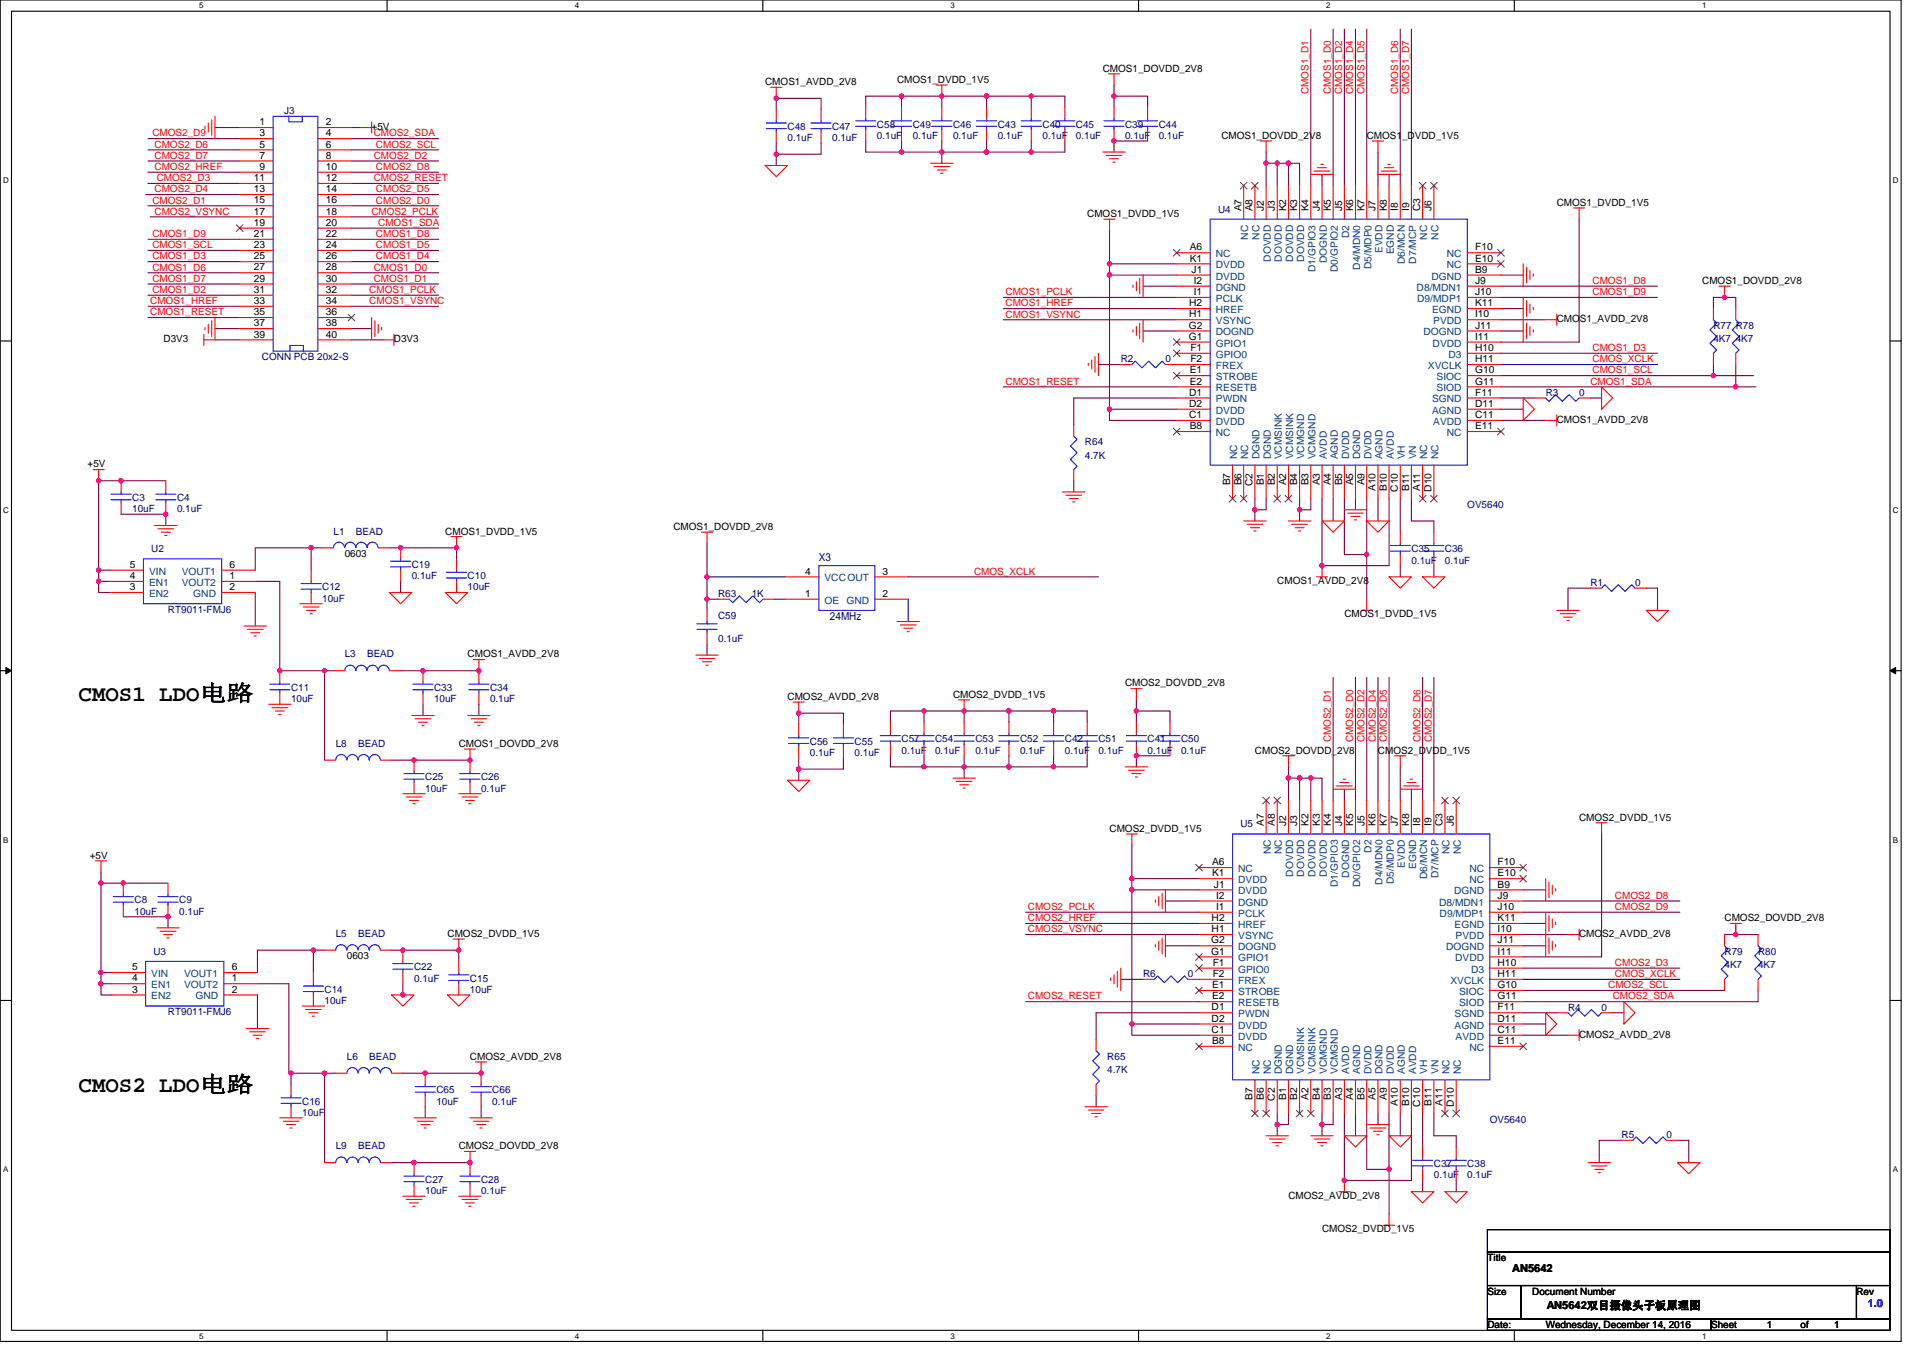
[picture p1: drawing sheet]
<svg xmlns="http://www.w3.org/2000/svg" width="297mm" height="210mm" viewBox="0 0 297 210" stroke-linecap="round" stroke-linejoin="round" font-family="sans-serif">
<defs><g id="words">
<g font-size="3.5">
<text x="12.1" y="108.3">CMOS1 LDO电路</text>
<text x="12.1" y="168.7">CMOS2 LDO电路</text>
</g>
<g font-size="1.7" fill="#000080">
<text x="126.5" y="86.7">X3</text>
<text x="128.2" y="95.9">24MHz</text>
</g>
<g font-size="1.7">
<text x="233.6" y="196.6">AN5642</text>
<text x="238.9" y="202.3">AN5642双目摄像头子板原理图</text>
</g>
<text font-size="1.7" fill="#00f" x="288.5" y="202">1.0</text>
<g font-size="1.5">
<text x="170.3" y="11.1">CMOS1_DOVDD_2V8</text>
<text x="118.2" y="13.1">CMOS1_AVDD_2V8</text>
<text x="138.6" y="12.8">CMOS1_DVDD_1V5</text>
<text x="40.1" y="19.3">1</text>
<text x="40.1" y="21.1">3</text>
<text x="40.1" y="22.8">5</text>
<text x="50.3" y="19.3">2</text>
<text x="50.3" y="21.1">4</text>
<text x="50.3" y="22.8">6</text>
<text x="57.4" y="20.1">+5V</text>
<text x="188.7" y="21.4">CMOS1_DOVDD_2V8</text>
<text x="211.1" y="21.4">CMOS1_DVDD_1V5</text>
<text x="39.2" y="28">11</text>
<text x="39.2" y="29.7">13</text>
<text x="40.1" y="24.5">7</text>
<text x="40.1" y="26.2">9</text>
<text x="50.3" y="24.5">8</text>
<text x="50.3" y="26.2">10</text>
<text x="50.3" y="28">12</text>
<text x="50.3" y="29.7">14</text>
<text x="39.2" y="31.4">15</text>
<text x="39.2" y="33.1">17</text>
<text x="39.2" y="34.9">19</text>
<text x="50.3" y="31.4">16</text>
<text x="50.3" y="33.1">18</text>
<text x="50.3" y="34.9">20</text>
<text x="167.9" y="33.5">CMOS1_DVDD_1V5</text>
<text x="191.7" y="32.7" transform="rotate(-90 191.7 32.7)">A7</text>
<text x="193.5" y="32.7" transform="rotate(-90 193.5 32.7)">A8</text>
<text x="195.2" y="32.7" transform="rotate(-90 195.2 32.7)">J2</text>
<text x="196.9" y="32.7" transform="rotate(-90 196.9 32.7)">J3</text>
<text x="198.7" y="32.7" transform="rotate(-90 198.7 32.7)">K2</text>
<text x="200.4" y="32.7" transform="rotate(-90 200.4 32.7)">K3</text>
<text x="202.1" y="32.7" transform="rotate(-90 202.1 32.7)">K4</text>
<text x="203.9" y="32.7" transform="rotate(-90 203.9 32.7)">J4</text>
<text x="205.6" y="32.7" transform="rotate(-90 205.6 32.7)">K5</text>
<text x="207.3" y="32.7" transform="rotate(-90 207.3 32.7)">J5</text>
<text x="209" y="32.7" transform="rotate(-90 209 32.7)">K6</text>
<text x="210.8" y="32.7" transform="rotate(-90 210.8 32.7)">K7</text>
<text x="212.5" y="32.7" transform="rotate(-90 212.5 32.7)">J7</text>
<text x="214.2" y="32.7" transform="rotate(-90 214.2 32.7)">K8</text>
<text x="215.9" y="32.7" transform="rotate(-90 215.9 32.7)">I8</text>
<text x="217.7" y="32.7" transform="rotate(-90 217.7 32.7)">I9</text>
<text x="219.4" y="32.7" transform="rotate(-90 219.4 32.7)">C3</text>
<text x="221.1" y="32.7" transform="rotate(-90 221.1 32.7)">J6</text>
<text x="240.5" y="31.8">CMOS1_DVDD_1V5</text>
<text x="39.2" y="36.6">21</text>
<text x="39.2" y="38.3">23</text>
<text x="39.2" y="40.1">25</text>
<text x="39.2" y="41.8">27</text>
<text x="50.3" y="36.6">22</text>
<text x="50.3" y="38.3">24</text>
<text x="50.3" y="40.1">26</text>
<text x="50.3" y="41.8">28</text>
<text x="183.8" y="38.7">A6</text>
<text x="183.8" y="40.4">K1</text>
<text x="227.9" y="40.4">E10</text>
<text x="227.9" y="38.7">F10</text>
<text x="39.2" y="43.5">29</text>
<text x="39.2" y="45.3">31</text>
<text x="39.2" y="47">33</text>
<text x="50.3" y="43.5">30</text>
<text x="50.3" y="45.3">32</text>
<text x="50.3" y="47">34</text>
<text x="183.7" y="47.3">H2</text>
<text x="184.1" y="42.1">J1</text>
<text x="184.4" y="43.9">I2</text>
<text x="184.4" y="45.6">I1</text>
<text x="227.9" y="42.1">B9</text>
<text x="227.9" y="47.3">K11</text>
<text x="227.9" y="45.6">J10</text>
<text x="227.9" y="43.9">J9</text>
<text x="262.9" y="43.9">CMOS1_DOVDD_2V8</text>
<text x="25.3" y="52.9">D3V3</text>
<text x="39.2" y="48.7">35</text>
<text x="39.2" y="50.4">37</text>
<text x="39.2" y="52.2">39</text>
<text x="50.3" y="48.7">36</text>
<text x="50.3" y="50.4">38</text>
<text x="50.3" y="52.2">40</text>
<text x="60.9" y="52.9">D3V3</text>
<text x="183.6" y="50.8">G2</text>
<text x="183.6" y="52.5">G1</text>
<text x="183.7" y="49">H1</text>
<text x="227.9" y="52.5">I11</text>
<text x="227.9" y="49">I10</text>
<text x="227.9" y="50.8">J11</text>
<text x="240.5" y="49.8">CMOS1_AVDD_2V8</text>
<text x="183.8" y="57.7">E1</text>
<text x="183.8" y="59.4">E2</text>
<text x="183.9" y="54.2">F1</text>
<text x="183.9" y="56">F2</text>
<text x="227.9" y="54.2">H10</text>
<text x="227.9" y="56">H11</text>
<text x="227.9" y="59.4">G11</text>
<text x="227.9" y="57.7">G10</text>
<text x="183.7" y="61.1">D1</text>
<text x="183.7" y="62.9">D2</text>
<text x="183.7" y="64.6">C1</text>
<text x="227.9" y="62.9">D11</text>
<text x="227.9" y="61.1">F11</text>
<text x="227.9" y="64.6">C11</text>
<text x="240.5" y="65.3">CMOS1_AVDD_2V8</text>
<text x="183.8" y="66.3">B8</text>
<text x="227.9" y="66.3">E11</text>
<text x="13.5" y="72.2">+5V</text>
<text x="190" y="75" transform="rotate(-90 190 75)">B7</text>
<text x="191.7" y="75" transform="rotate(-90 191.7 75)">B6</text>
<text x="193.5" y="75.1" transform="rotate(-90 193.5 75.1)">C2</text>
<text x="195.2" y="75" transform="rotate(-90 195.2 75)">B1</text>
<text x="196.9" y="75" transform="rotate(-90 196.9 75)">B2</text>
<text x="198.7" y="75" transform="rotate(-90 198.7 75)">A2</text>
<text x="200.4" y="75" transform="rotate(-90 200.4 75)">B4</text>
<text x="202.1" y="75" transform="rotate(-90 202.1 75)">B3</text>
<text x="203.9" y="75" transform="rotate(-90 203.9 75)">A3</text>
<text x="205.6" y="75" transform="rotate(-90 205.6 75)">A4</text>
<text x="207.3" y="75" transform="rotate(-90 207.3 75)">B5</text>
<text x="209" y="75" transform="rotate(-90 209 75)">A5</text>
<text x="210.8" y="75" transform="rotate(-90 210.8 75)">A9</text>
<text x="212.5" y="75.9" transform="rotate(-90 212.5 75.9)">A10</text>
<text x="214.2" y="75.9" transform="rotate(-90 214.2 75.9)">B10</text>
<text x="215.9" y="76" transform="rotate(-90 215.9 76)">C10</text>
<text x="217.7" y="75.9" transform="rotate(-90 217.7 75.9)">B11</text>
<text x="219.4" y="75.9" transform="rotate(-90 219.4 75.9)">A11</text>
<text x="221.1" y="76" transform="rotate(-90 221.1 76)">D10</text>
<text x="68.8" y="82.6">CMOS1_DVDD_1V5</text>
<text x="104" y="81.9">CMOS1_DOVDD_2V8</text>
<text x="20.1" y="87.7">5</text>
<text x="20.1" y="89.5">4</text>
<text x="35.5" y="87.7">6</text>
<text x="35.5" y="89.5">1</text>
<text x="53.3" y="86">0603</text>
<text x="124.4" y="88.8">4</text>
<text x="136.3" y="88.8">3</text>
<text x="20.1" y="91.2">3</text>
<text x="35.5" y="91.2">2</text>
<text x="124.4" y="92.2">1</text>
<text x="136.3" y="92.2">2</text>
<text x="197.3" y="90.2">CMOS1_AVDD_2V8</text>
<text x="207.7" y="95.4">CMOS1_DVDD_1V5</text>
<text x="72.2" y="101.6">CMOS1_AVDD_2V8</text>
<text x="147.2" y="107.8">CMOS2_DVDD_1V5</text>
<text x="173.8" y="106.1">CMOS2_DOVDD_2V8</text>
<text x="121.6" y="108.1">CMOS2_AVDD_2V8</text>
<text x="70.9" y="115.4">CMOS1_DOVDD_2V8</text>
<text x="193.8" y="116.4">CMOS2_DOVDD_2V8</text>
<text x="212.8" y="116.4">CMOS2_DVDD_1V5</text>
<text x="171.4" y="128.5">CMOS2_DVDD_1V5</text>
<text x="195.2" y="127.7" transform="rotate(-90 195.2 127.7)">A7</text>
<text x="196.9" y="127.7" transform="rotate(-90 196.9 127.7)">A8</text>
<text x="198.7" y="127.7" transform="rotate(-90 198.7 127.7)">J2</text>
<text x="200.4" y="127.7" transform="rotate(-90 200.4 127.7)">J3</text>
<text x="202.1" y="127.7" transform="rotate(-90 202.1 127.7)">K2</text>
<text x="203.9" y="127.7" transform="rotate(-90 203.9 127.7)">K3</text>
<text x="205.6" y="127.7" transform="rotate(-90 205.6 127.7)">K4</text>
<text x="207.3" y="127.7" transform="rotate(-90 207.3 127.7)">J4</text>
<text x="209" y="127.7" transform="rotate(-90 209 127.7)">K5</text>
<text x="210.8" y="127.7" transform="rotate(-90 210.8 127.7)">J5</text>
<text x="212.5" y="127.7" transform="rotate(-90 212.5 127.7)">K6</text>
<text x="214.2" y="127.7" transform="rotate(-90 214.2 127.7)">K7</text>
<text x="215.9" y="127.7" transform="rotate(-90 215.9 127.7)">J7</text>
<text x="217.7" y="127.7" transform="rotate(-90 217.7 127.7)">K8</text>
<text x="219.4" y="127.7" transform="rotate(-90 219.4 127.7)">I8</text>
<text x="221.1" y="127.7" transform="rotate(-90 221.1 127.7)">I9</text>
<text x="222.8" y="127.7" transform="rotate(-90 222.8 127.7)">C3</text>
<text x="224.6" y="127.7" transform="rotate(-90 224.6 127.7)">J6</text>
<text x="243.9" y="126.8">CMOS2_DVDD_1V5</text>
<text x="13.9" y="132.7">+5V</text>
<text x="187.2" y="133.7">A6</text>
<text x="187.2" y="135.4">K1</text>
<text x="187.5" y="137.1">J1</text>
<text x="231.3" y="137.1">B9</text>
<text x="231.3" y="135.4">E10</text>
<text x="231.3" y="133.7">F10</text>
<text x="187.2" y="142.3">H2</text>
<text x="187.9" y="138.9">I2</text>
<text x="187.9" y="140.6">I1</text>
<text x="231.3" y="142.3">K11</text>
<text x="231.3" y="138.9">J9</text>
<text x="231.3" y="140.6">J10</text>
<text x="266.4" y="142.3">CMOS2_DOVDD_2V8</text>
<text x="20.4" y="149.9">5</text>
<text x="35.8" y="149.9">6</text>
<text x="53.6" y="148.2">0603</text>
<text x="69.1" y="144.8">CMOS2_DVDD_1V5</text>
<text x="187.1" y="145.8">G2</text>
<text x="187.1" y="147.5">G1</text>
<text x="187.2" y="144">H1</text>
<text x="187.3" y="149.2">F1</text>
<text x="231.3" y="149.2">H10</text>
<text x="231.3" y="147.5">I11</text>
<text x="231.3" y="144">I10</text>
<text x="231.3" y="145.8">J11</text>
<text x="243.9" y="144.8">CMOS2_AVDD_2V8</text>
<text x="20.4" y="151.6">4</text>
<text x="20.4" y="153.4">3</text>
<text x="35.8" y="153.4">2</text>
<text x="35.8" y="151.6">1</text>
<text x="187.2" y="152.7">E1</text>
<text x="187.2" y="154.4">E2</text>
<text x="187.3" y="151">F2</text>
<text x="231.3" y="151">H11</text>
<text x="231.3" y="154.4">G11</text>
<text x="231.3" y="152.7">G10</text>
<text x="187.2" y="156.1">D1</text>
<text x="187.2" y="157.9">D2</text>
<text x="187.2" y="159.6">C1</text>
<text x="187.2" y="161.3">B8</text>
<text x="231.3" y="157.9">D11</text>
<text x="231.3" y="156.1">F11</text>
<text x="231.3" y="159.6">C11</text>
<text x="231.3" y="161.3">E11</text>
<text x="243.9" y="160.3">CMOS2_AVDD_2V8</text>
<text x="72.6" y="163.8">CMOS2_AVDD_2V8</text>
<text x="193.5" y="170" transform="rotate(-90 193.5 170)">B7</text>
<text x="195.2" y="170" transform="rotate(-90 195.2 170)">B6</text>
<text x="196.9" y="170.1" transform="rotate(-90 196.9 170.1)">C2</text>
<text x="198.7" y="170" transform="rotate(-90 198.7 170)">B1</text>
<text x="200.4" y="170" transform="rotate(-90 200.4 170)">B2</text>
<text x="202.1" y="170" transform="rotate(-90 202.1 170)">A2</text>
<text x="203.9" y="170" transform="rotate(-90 203.9 170)">B4</text>
<text x="205.6" y="170" transform="rotate(-90 205.6 170)">B3</text>
<text x="207.3" y="170" transform="rotate(-90 207.3 170)">A3</text>
<text x="209" y="170" transform="rotate(-90 209 170)">A4</text>
<text x="210.8" y="170" transform="rotate(-90 210.8 170)">B5</text>
<text x="212.5" y="170" transform="rotate(-90 212.5 170)">A5</text>
<text x="214.2" y="170" transform="rotate(-90 214.2 170)">A9</text>
<text x="215.9" y="170.9" transform="rotate(-90 215.9 170.9)">A10</text>
<text x="217.7" y="170.9" transform="rotate(-90 217.7 170.9)">B10</text>
<text x="219.4" y="171" transform="rotate(-90 219.4 171)">C10</text>
<text x="221.1" y="170.9" transform="rotate(-90 221.1 170.9)">B11</text>
<text x="222.8" y="170.9" transform="rotate(-90 222.8 170.9)">A11</text>
<text x="224.6" y="171" transform="rotate(-90 224.6 171)">D10</text>
<text x="70.9" y="177.6">CMOS2_DOVDD_2V8</text>
<text x="199" y="185.2">CMOS2_AVDD_2V8</text>
<text x="204.2" y="190.4">CMOS2_DVDD_1V5</text>
<text x="229.8" y="194.9">Title</text>
<text x="229.8" y="200">Size</text>
<text x="236.7" y="200">Document Number</text>
<text x="286.8" y="200">Rev</text>
<text x="229.8" y="205.2">Date:</text>
<text x="238.8" y="205.2">Wednesday, December 14, 2016</text>
<text x="264.3" y="205.2">Sheet</text>
<text x="272.9" y="205.2">1</text>
<text x="278.1" y="205.2">of</text>
<text x="283.3" y="205.2">1</text>
</g>
<g font-size="1.5" fill="#000080">
<text x="43.9" y="17.6">J3</text>
<text x="121.6" y="20.1">C48</text>
<text x="121.6" y="21.8">0.1uF</text>
<text x="128.5" y="20.1">C47</text>
<text x="128.5" y="21.8">0.1uF</text>
<text x="135.5" y="19.7">C58</text>
<text x="135.5" y="21.4">0.1uF</text>
<text x="141" y="19.7">C49</text>
<text x="141" y="21.4">0.1uF</text>
<text x="147.2" y="19.7">C46</text>
<text x="147.2" y="21.4">0.1uF</text>
<text x="154.1" y="19.7">C43</text>
<text x="154.1" y="21.4">0.1uF</text>
<text x="161" y="19.7">C40</text>
<text x="161" y="21.4">0.1uF</text>
<text x="166.2" y="19.7">C45</text>
<text x="166.2" y="21.4">0.1uF</text>
<text x="173.8" y="19.7">C39</text>
<text x="173.8" y="21.4">0.1uF</text>
<text x="179" y="19.7">C44</text>
<text x="179" y="21.4">0.1uF</text>
<text x="188.1" y="32.9">U4</text>
<text x="264.7" y="50.8">R77 R78</text>
<text x="264.7" y="52.9">4K7</text>
<text x="268.1" y="52.9">4K7</text>
<text x="40.5" y="55.6">CONN PCB 20x2-S</text>
<text x="173.1" y="56">R2</text>
<text x="180" y="56">0</text>
<text x="238.8" y="61.2">R3</text>
<text x="243.9" y="61.2">0</text>
<text x="167.6" y="68.8">R64</text>
<text x="167.6" y="70.8">4.7K</text>
<text x="20.4" y="77.4">C3</text>
<text x="27.3" y="77.4">C4</text>
<text x="20.4" y="79.1">10uF</text>
<text x="27.3" y="79.1">0.1uF</text>
<text x="51.5" y="82.6">L1</text>
<text x="55" y="82.6">BEAD</text>
<text x="226.6" y="78.4">OV5640</text>
<text x="23.4" y="85.3">U2</text>
<text x="63.6" y="87.8">C19</text>
<text x="63.6" y="89.5">0.1uF</text>
<text x="72.2" y="89.5">C10</text>
<text x="218" y="85.3">C35</text>
<text x="218" y="87.1">0.1uF</text>
<text x="223.2" y="85.3">C36</text>
<text x="223.2" y="87.1">0.1uF</text>
<text x="25.9" y="94.7">RT9011-FMJ6</text>
<text x="49.8" y="91.2">C12</text>
<text x="49.8" y="92.9">10uF</text>
<text x="72.2" y="91.2">10uF</text>
<text x="110.9" y="92.3">R63</text>
<text x="110.9" y="95.7">C59</text>
<text x="116.1" y="92.3">1K</text>
<text x="245.7" y="90.5">R1</text>
<text x="252.6" y="90.5">0</text>
<text x="53.3" y="101.6">L3</text>
<text x="56.7" y="101.6">BEAD</text>
<text x="110.9" y="99.2">0.1uF</text>
<text x="45" y="106.8">C11</text>
<text x="67.1" y="106.8">C33</text>
<text x="75.7" y="106.8">C34</text>
<text x="45" y="108.5">10uF</text>
<text x="67.1" y="108.5">10uF</text>
<text x="75.7" y="108.5">0.1uF</text>
<text x="51.9" y="115.4">L8</text>
<text x="55.3" y="115.4">BEAD</text>
<text x="125.1" y="115.1">C56</text>
<text x="125.1" y="116.8">0.1uF</text>
<text x="132" y="115.1">C55</text>
<text x="132" y="116.8">0.1uF</text>
<text x="139.3" y="114.7">C57</text>
<text x="139.3" y="116.4">0.1uF</text>
<text x="144.4" y="114.7">C54</text>
<text x="144.4" y="116.4">0.1uF</text>
<text x="150.7" y="114.7">C53</text>
<text x="150.7" y="116.4">0.1uF</text>
<text x="157.6" y="114.7">C52</text>
<text x="157.6" y="116.4">0.1uF</text>
<text x="164.5" y="114.7">C42</text>
<text x="164.5" y="116.4">0.1uF</text>
<text x="169.7" y="114.7">C51</text>
<text x="169.7" y="116.4">0.1uF</text>
<text x="177.3" y="114.7">C41</text>
<text x="177.3" y="116.4">0.1uF</text>
<text x="182.4" y="114.7">C50</text>
<text x="182.4" y="116.4">0.1uF</text>
<text x="65.7" y="120.6">C25</text>
<text x="65.7" y="122.3">10uF</text>
<text x="74.3" y="120.6">C26</text>
<text x="74.3" y="122.3">0.1uF</text>
<text x="191.6" y="127.8">U5</text>
<text x="20.8" y="139.6">C8</text>
<text x="20.8" y="141.3">10uF</text>
<text x="27.7" y="139.6">C9</text>
<text x="27.7" y="141.3">0.1uF</text>
<text x="23.7" y="147.5">U3</text>
<text x="51.9" y="144.8">L5</text>
<text x="55.3" y="144.8">BEAD</text>
<text x="64" y="149.9">C22</text>
<text x="266.4" y="147.5">R79</text>
<text x="266.4" y="149.6">4K7</text>
<text x="271.6" y="147.5">R80</text>
<text x="271.6" y="149.6">4K7</text>
<text x="50.1" y="153.4">C14</text>
<text x="50.1" y="155.1">10uF</text>
<text x="64" y="151.7">0.1uF</text>
<text x="72.6" y="151.7">C15</text>
<text x="72.6" y="153.4">10uF</text>
<text x="176.6" y="151">R6</text>
<text x="183.5" y="151">0</text>
<text x="25.9" y="156.8">RT9011-FMJ6</text>
<text x="242.2" y="156.2">R4</text>
<text x="247.4" y="156.2">0</text>
<text x="53.6" y="163.8">L6</text>
<text x="57" y="163.8">BEAD</text>
<text x="171" y="163.8">R65</text>
<text x="171" y="165.8">4.7K</text>
<text x="46.7" y="170.7">C16</text>
<text x="46.7" y="172.4">10uF</text>
<text x="67.4" y="169">C65</text>
<text x="67.4" y="170.7">10uF</text>
<text x="76" y="169">C66</text>
<text x="76" y="170.7">0.1uF</text>
<text x="230.1" y="173.4">OV5640</text>
<text x="51.9" y="177.6">L9</text>
<text x="55.3" y="177.6">BEAD</text>
<text x="250.5" y="175.9">R5</text>
<text x="257.4" y="175.9">0</text>
<text x="65.7" y="182.8">C27</text>
<text x="65.7" y="184.5">10uF</text>
<text x="74.3" y="182.8">C28</text>
<text x="74.3" y="184.5">0.1uF</text>
<text x="221.5" y="180.3">C37</text>
<text x="221.5" y="182.1">0.1uF</text>
<text x="226.6" y="180.3">C38</text>
<text x="226.6" y="182.1">0.1uF</text>
</g>
<g font-size="1.5" fill="#f00">
<text x="202.1" y="14.5" transform="rotate(-90 202.1 14.5)">CMOS1_D1</text>
<text x="205.6" y="14.5" transform="rotate(-90 205.6 14.5)">CMOS1_D0</text>
<text x="207.3" y="14.5" transform="rotate(-90 207.3 14.5)">CMOS1_D2</text>
<text x="209" y="14.5" transform="rotate(-90 209 14.5)">CMOS1_D4</text>
<text x="210.8" y="14.5" transform="rotate(-90 210.8 14.5)">CMOS1_D5</text>
<text x="216" y="14.5" transform="rotate(-90 216 14.5)">CMOS1_D6</text>
<text x="217.7" y="14.5" transform="rotate(-90 217.7 14.5)">CMOS1_D7</text>
<text x="23.5" y="21.1">CMOS2_D9</text>
<text x="23.9" y="22.8">CMOS2_D6</text>
<text x="57.7" y="21.1">CMOS2_SDA</text>
<text x="58.1" y="22.8">CMOS2_SCL</text>
<text x="23.9" y="24.5">CMOS2_D7</text>
<text x="23.9" y="26.3">CMOS2_HREF</text>
<text x="23.9" y="29.7">CMOS2_D4</text>
<text x="24.2" y="28">CMOS2_D3</text>
<text x="57.7" y="24.5">CMOS2_D2</text>
<text x="57.7" y="28">CMOS2_RESET</text>
<text x="58.1" y="26.3">CMOS2_D8</text>
<text x="58.1" y="29.7">CMOS2_D5</text>
<text x="23.5" y="31.5">CMOS2_D1</text>
<text x="23.9" y="33.2">CMOS2_VSYNC</text>
<text x="57.4" y="33.2">CMOS2_PCLK</text>
<text x="58.1" y="31.5">CMOS2_D0</text>
<text x="58.4" y="34.9">CMOS1_SDA</text>
<text x="23.5" y="36.6">CMOS1_D9</text>
<text x="23.5" y="40.1">CMOS1_D3</text>
<text x="23.5" y="38.4">CMOS1_SCL</text>
<text x="23.5" y="41.8">CMOS1_D6</text>
<text x="57.7" y="41.8">CMOS1_D0</text>
<text x="58.1" y="36.6">CMOS1_D8</text>
<text x="58.1" y="40.1">CMOS1_D4</text>
<text x="58.1" y="38.4">CMOS1_D5</text>
<text x="23.2" y="47">CMOS1_HREF</text>
<text x="23.5" y="43.5">CMOS1_D7</text>
<text x="23.5" y="45.3">CMOS1_D2</text>
<text x="57" y="45.3">CMOS1_PCLK</text>
<text x="57" y="47">CMOS1_VSYNC</text>
<text x="57.7" y="43.5">CMOS1_D1</text>
<text x="155.3" y="45.6">CMOS1_PCLK</text>
<text x="155.3" y="47.3">CMOS1_HREF</text>
<text x="246" y="43.9">CMOS1_D8</text>
<text x="246" y="45.6">CMOS1_D9</text>
<text x="23.2" y="48.7">CMOS1_RESET</text>
<text x="155.3" y="49.1">CMOS1_VSYNC</text>
<text x="155.3" y="59.4">CMOS1_RESET</text>
<text x="245.7" y="59.4">CMOS1_SDA</text>
<text x="246" y="56">CMOS_XCLK</text>
<text x="246" y="54.3">CMOS1_D3</text>
<text x="246" y="57.7">CMOS1_SCL</text>
<text x="150.5" y="88.8">CMOS_XCLK</text>
<text x="205.6" y="114.7" transform="rotate(-90 205.6 114.7)">CMOS2_D1</text>
<text x="209" y="114.7" transform="rotate(-90 209 114.7)">CMOS2_D0</text>
<text x="210.8" y="114.7" transform="rotate(-90 210.8 114.7)">CMOS2_D2</text>
<text x="212.5" y="114.7" transform="rotate(-90 212.5 114.7)">CMOS2_D4</text>
<text x="214.2" y="114.7" transform="rotate(-90 214.2 114.7)">CMOS2_D5</text>
<text x="219.4" y="114.7" transform="rotate(-90 219.4 114.7)">CMOS2_D6</text>
<text x="221.1" y="114.7" transform="rotate(-90 221.1 114.7)">CMOS2_D7</text>
<text x="158.8" y="140.6">CMOS2_PCLK</text>
<text x="158.8" y="142.3">CMOS2_HREF</text>
<text x="249.4" y="138.9">CMOS2_D8</text>
<text x="249.4" y="140.6">CMOS2_D9</text>
<text x="158.8" y="144.1">CMOS2_VSYNC</text>
<text x="249.4" y="149.2">CMOS2_D3</text>
<text x="158.8" y="154.4">CMOS2_RESET</text>
<text x="248.4" y="152.7">CMOS2_SCL</text>
<text x="249.1" y="154.4">CMOS2_SDA</text>
<text x="249.4" y="151">CMOS_XCLK</text>
</g>
<g font-size="1.5" fill="#004080">
<text x="187.8" y="39.8">NC</text>
<text x="187.8" y="41.5">DVDD</text>
<text x="192.8" y="37" transform="rotate(-90 192.8 37)">NC</text>
<text x="194.6" y="37" transform="rotate(-90 194.6 37)">NC</text>
<text x="196.3" y="40.4" transform="rotate(-90 196.3 40.4)">DOVDD</text>
<text x="198" y="40.4" transform="rotate(-90 198 40.4)">DOVDD</text>
<text x="199.7" y="40.4" transform="rotate(-90 199.7 40.4)">DOVDD</text>
<text x="201.5" y="40.4" transform="rotate(-90 201.5 40.4)">DOVDD</text>
<text x="204.9" y="40.6" transform="rotate(-90 204.9 40.6)">DOGND</text>
<text x="208.4" y="36.8" transform="rotate(-90 208.4 36.8)">D2</text>
<text x="210.1" y="41.7" transform="rotate(-90 210.1 41.7)">D4/MDN0</text>
<text x="211.8" y="41.6" transform="rotate(-90 211.8 41.6)">D5/MDP0</text>
<text x="213.6" y="39.1" transform="rotate(-90 213.6 39.1)">EVDD</text>
<text x="215.3" y="39.3" transform="rotate(-90 215.3 39.3)">EGND</text>
<text x="217" y="40.8" transform="rotate(-90 217 40.8)">D6/MCN</text>
<text x="218.7" y="40.7" transform="rotate(-90 218.7 40.7)">D7/MCP</text>
<text x="220.5" y="37" transform="rotate(-90 220.5 37)">NC</text>
<text x="222.2" y="37" transform="rotate(-90 222.2 37)">NC</text>
<text x="223.5" y="41.5">NC</text>
<text x="223.5" y="39.8">NC</text>
<text x="187.8" y="43.2">DVDD</text>
<text x="187.8" y="44.9">DGND</text>
<text x="187.8" y="46.7">PCLK</text>
<text x="203.2" y="42.1" transform="rotate(-90 203.2 42.1)">D1/GPIO3</text>
<text x="206.6" y="42.1" transform="rotate(-90 206.6 42.1)">D0/GPIO2</text>
<text x="218.8" y="44.9">D8/MDN1</text>
<text x="218.9" y="46.7">D9/MDP1</text>
<text x="221.1" y="43.2">DGND</text>
<text x="187.8" y="48.4">HREF</text>
<text x="187.8" y="50.1">VSYNC</text>
<text x="187.8" y="51.8">DOGND</text>
<text x="187.8" y="53.6">GPIO1</text>
<text x="219.9" y="51.8">DOGND</text>
<text x="221.2" y="48.4">EGND</text>
<text x="221.3" y="53.6">DVDD</text>
<text x="221.4" y="50.1">PVDD</text>
<text x="187.8" y="55.3">GPIO0</text>
<text x="187.8" y="57">FREX</text>
<text x="187.8" y="58.7">STROBE</text>
<text x="220.6" y="57">XVCLK</text>
<text x="221.9" y="58.7">SIOC</text>
<text x="223.7" y="55.3">D3</text>
<text x="187.8" y="60.5">RESETB</text>
<text x="187.8" y="62.2">PWDN</text>
<text x="187.8" y="63.9">DVDD</text>
<text x="187.8" y="65.7">DVDD</text>
<text x="221.2" y="63.9">AGND</text>
<text x="221.2" y="62.2">SGND</text>
<text x="221.4" y="65.7">AVDD</text>
<text x="221.9" y="60.5">SIOD</text>
<text x="187.8" y="67.4">NC</text>
<text x="191.1" y="71" transform="rotate(-90 191.1 71)">NC</text>
<text x="192.8" y="71" transform="rotate(-90 192.8 71)">NC</text>
<text x="194.6" y="71" transform="rotate(-90 194.6 71)">DGND</text>
<text x="196.3" y="71" transform="rotate(-90 196.3 71)">DGND</text>
<text x="198" y="71" transform="rotate(-90 198 71)">VCMSINK</text>
<text x="199.7" y="71" transform="rotate(-90 199.7 71)">VCMSINK</text>
<text x="201.5" y="71" transform="rotate(-90 201.5 71)">VCMGND</text>
<text x="203.2" y="71" transform="rotate(-90 203.2 71)">VCMGND</text>
<text x="204.9" y="71" transform="rotate(-90 204.9 71)">AVDD</text>
<text x="206.6" y="71" transform="rotate(-90 206.6 71)">AGND</text>
<text x="208.4" y="71" transform="rotate(-90 208.4 71)">DVDD</text>
<text x="210.1" y="71" transform="rotate(-90 210.1 71)">DGND</text>
<text x="211.8" y="71" transform="rotate(-90 211.8 71)">DVDD</text>
<text x="213.6" y="71" transform="rotate(-90 213.6 71)">AGND</text>
<text x="215.3" y="71" transform="rotate(-90 215.3 71)">AVDD</text>
<text x="217" y="71" transform="rotate(-90 217 71)">VH</text>
<text x="218.7" y="71" transform="rotate(-90 218.7 71)">VN</text>
<text x="220.5" y="71" transform="rotate(-90 220.5 71)">NC</text>
<text x="222.2" y="71" transform="rotate(-90 222.2 71)">NC</text>
<text x="223.5" y="67.4">NC</text>
<text x="23" y="88.8">VIN</text>
<text x="28.1" y="88.8">VOUT1</text>
<text x="127.4" y="89.8">VCCOUT</text>
<text x="23" y="90.5">EN1</text>
<text x="23" y="92.2">EN2</text>
<text x="28.1" y="90.5">VOUT2</text>
<text x="29.9" y="92.2">GND</text>
<text x="127.4" y="93.3">OE</text>
<text x="130.7" y="93.3">GND</text>
<text x="211.8" y="131.8" transform="rotate(-90 211.8 131.8)">D2</text>
<text x="191.3" y="134.7">NC</text>
<text x="191.3" y="136.5">DVDD</text>
<text x="196.3" y="132" transform="rotate(-90 196.3 132)">NC</text>
<text x="198" y="132" transform="rotate(-90 198 132)">NC</text>
<text x="199.7" y="135.4" transform="rotate(-90 199.7 135.4)">DOVDD</text>
<text x="201.5" y="135.4" transform="rotate(-90 201.5 135.4)">DOVDD</text>
<text x="203.2" y="135.4" transform="rotate(-90 203.2 135.4)">DOVDD</text>
<text x="204.9" y="135.4" transform="rotate(-90 204.9 135.4)">DOVDD</text>
<text x="206.6" y="137.1" transform="rotate(-90 206.6 137.1)">D1/GPIO3</text>
<text x="208.4" y="135.6" transform="rotate(-90 208.4 135.6)">DOGND</text>
<text x="210.1" y="137.1" transform="rotate(-90 210.1 137.1)">D0/GPIO2</text>
<text x="213.6" y="136.7" transform="rotate(-90 213.6 136.7)">D4/MDN0</text>
<text x="215.3" y="136.6" transform="rotate(-90 215.3 136.6)">D5/MDP0</text>
<text x="217" y="134.1" transform="rotate(-90 217 134.1)">EVDD</text>
<text x="218.7" y="134.3" transform="rotate(-90 218.7 134.3)">EGND</text>
<text x="220.5" y="135.8" transform="rotate(-90 220.5 135.8)">D6/MCN</text>
<text x="222.2" y="135.7" transform="rotate(-90 222.2 135.7)">D7/MCP</text>
<text x="223.9" y="132" transform="rotate(-90 223.9 132)">NC</text>
<text x="225.7" y="132" transform="rotate(-90 225.7 132)">NC</text>
<text x="227" y="136.5">NC</text>
<text x="227" y="134.7">NC</text>
<text x="191.3" y="138.2">DVDD</text>
<text x="191.3" y="139.9">DGND</text>
<text x="191.3" y="141.6">PCLK</text>
<text x="191.3" y="143.4">HREF</text>
<text x="222.3" y="139.9">D8/MDN1</text>
<text x="222.4" y="141.6">D9/MDP1</text>
<text x="224.6" y="138.2">DGND</text>
<text x="224.7" y="143.4">EGND</text>
<text x="191.3" y="145.1">VSYNC</text>
<text x="191.3" y="146.8">DOGND</text>
<text x="191.3" y="148.5">GPIO1</text>
<text x="223.4" y="146.8">DOGND</text>
<text x="224.8" y="148.5">DVDD</text>
<text x="224.9" y="145.1">PVDD</text>
<text x="23.4" y="151">VIN</text>
<text x="23.4" y="152.7">EN1</text>
<text x="23.4" y="154.4">EN2</text>
<text x="28.4" y="151">VOUT1</text>
<text x="28.4" y="152.7">VOUT2</text>
<text x="30.2" y="154.4">GND</text>
<text x="191.3" y="150.3">GPIO0</text>
<text x="191.3" y="152">FREX</text>
<text x="191.3" y="153.7">STROBE</text>
<text x="191.3" y="155.5">RESETB</text>
<text x="224" y="152">XVCLK</text>
<text x="225.4" y="155.5">SIOD</text>
<text x="225.4" y="153.7">SIOC</text>
<text x="227.2" y="150.3">D3</text>
<text x="191.3" y="157.2">PWDN</text>
<text x="191.3" y="158.9">DVDD</text>
<text x="191.3" y="160.7">DVDD</text>
<text x="224.7" y="158.9">AGND</text>
<text x="224.7" y="157.2">SGND</text>
<text x="224.9" y="160.7">AVDD</text>
<text x="191.3" y="162.4">NC</text>
<text x="194.6" y="166" transform="rotate(-90 194.6 166)">NC</text>
<text x="196.3" y="166" transform="rotate(-90 196.3 166)">NC</text>
<text x="198" y="166" transform="rotate(-90 198 166)">DGND</text>
<text x="199.7" y="166" transform="rotate(-90 199.7 166)">DGND</text>
<text x="201.5" y="166" transform="rotate(-90 201.5 166)">VCMSINK</text>
<text x="203.2" y="166" transform="rotate(-90 203.2 166)">VCMSINK</text>
<text x="204.9" y="166" transform="rotate(-90 204.9 166)">VCMGND</text>
<text x="206.6" y="166" transform="rotate(-90 206.6 166)">VCMGND</text>
<text x="208.4" y="166" transform="rotate(-90 208.4 166)">AVDD</text>
<text x="210.1" y="166" transform="rotate(-90 210.1 166)">AGND</text>
<text x="211.8" y="166" transform="rotate(-90 211.8 166)">DVDD</text>
<text x="213.6" y="166" transform="rotate(-90 213.6 166)">DGND</text>
<text x="215.3" y="166" transform="rotate(-90 215.3 166)">DVDD</text>
<text x="217" y="166" transform="rotate(-90 217 166)">AGND</text>
<text x="218.7" y="166" transform="rotate(-90 218.7 166)">AVDD</text>
<text x="220.5" y="166" transform="rotate(-90 220.5 166)">VH</text>
<text x="222.2" y="166" transform="rotate(-90 222.2 166)">VN</text>
<text x="223.9" y="166" transform="rotate(-90 223.9 166)">NC</text>
<text x="225.7" y="166" transform="rotate(-90 225.7 166)">NC</text>
<text x="227" y="162.4">NC</text>
</g>
<g font-size="1.2">
<text x="30.8" y="1.3">5</text>
<text x="88.8" y="1.3">4</text>
<text x="146.8" y="1.3">3</text>
<text x="204.9" y="1.3">2</text>
<text x="262.9" y="1.3">1</text>
<text x=".5" y="28.3">D</text>
<text x="292.4" y="28.3">D</text>
<text x=".5" y="79.2">C</text>
<text x="292.4" y="79.2">C</text>
<text x=".5" y="130.2">B</text>
<text x="292.4" y="130.2">B</text>
<text x=".5" y="181.1">A</text>
<text x="292.4" y="181.1">A</text>
<text x="30.8" y="206.8">5</text>
<text x="88.8" y="206.8">4</text>
<text x="146.8" y="206.8">3</text>
<text x="204.9" y="206.8">2</text>
<text x="262.9" y="206.8">1</text>
</g>
</g></defs>
<path d="M0 0h293.7v207.3h-293.7zM1.8 1.7h290.1v203.8h-290.1z" fill="none" stroke="#000" stroke-width=".17"/>
<g fill="#fff">
<path d="M30.8 .2h.6v1.4h-.6z"/>
<path d="M30.8 205.7h.6v1.4h-.6z"/>
</g>
<path d="M59.8 0v1.7M59.8 205.5v1.8" fill="none" stroke="#000" stroke-width=".17"/>
<g fill="#fff">
<path d="M88.8 .2h.6v1.4h-.6z"/>
<path d="M88.8 205.7h.6v1.4h-.6z"/>
</g>
<path d="M117.8 0v1.7M117.8 205.5v1.8" fill="none" stroke="#000" stroke-width=".17"/>
<g fill="#fff">
<path d="M146.8 .2h.7v1.4h-.7z"/>
<path d="M146.8 205.7h.7v1.4h-.7z"/>
</g>
<path d="M175.9 0v1.7M175.9 205.5v1.8" fill="none" stroke="#000" stroke-width=".17"/>
<g fill="#fff">
<path d="M204.9 .2h.6v1.4h-.6z"/>
<path d="M204.9 205.7h.6v1.4h-.6z"/>
</g>
<path d="M233.9 0v1.7M233.9 205.5v1.8" fill="none" stroke="#000" stroke-width=".17"/>
<g fill="#fff">
<path d="M262.9 .2h.7v1.4h-.7z"/>
<path d="M262.9 205.7h.7v1.4h-.7z"/>
<path d="M.5 27.2h.8v1.4h-.8z"/>
<path d="M292.4 27.2h.8v1.4h-.8z"/>
<path d="M.5 78.1h.8v1.4h-.8z"/>
<path d="M292.4 78.1h.8v1.4h-.8z"/>
</g>
<path d="M0 52.7h1.8M291.9 52.7h1.8" fill="none" stroke="#000" stroke-width=".17"/>
<g fill="#fff">
<path d="M.5 129.1h.8v1.4h-.8z"/>
<path d="M292.4 129.1h.8v1.4h-.8z"/>
</g>
<path d="M0 103.6h1.8M291.9 103.6h1.8" fill="none" stroke="#000" stroke-width=".17"/>
<path d="M.9 103.1l.9 .5-.9 .5zM291.9 103.6l.9-.5v1z" fill="#000" stroke="#000" stroke-width=".15"/>
<g fill="#fff">
<path d="M.5 180h.8v1.4h-.8z"/>
<path d="M292.4 180h.8v1.4h-.8z"/>
</g>
<path d="M0 154.6h1.8M291.9 154.6h1.8M229.8 198.6h5.1v5.2h-5.1zM229.8 190h62.1v3.5h-62.1zM229.8 193.5h62.1v5.1h-62.1zM234.9 198.6h51.9v5.2h-51.9zM286.8 198.6h5.1v5.2h-5.1zM229.8 203.8h34.5v1.7h-34.5zM264.3 203.8h27.6v1.7h-27.6z" fill="none" stroke="#000" stroke-width=".17"/>
<g fill="none" stroke="#800040" stroke-width=".17">
<path d="M33.2 19.7h3.8M54.3 19.7h1.4M119.9 16.9v-1.7h6.9v1.7M139.3 14.9v1.7M139.3 14.9h6.2M139.3 14.9h-5.6v1.7M145.5 14.9h6.9M145.5 14.9v1.7M152.4 14.9h6.9v1.7M152.4 14.9v1.7M159.3 14.9h5.2v1.7M172.1 14.9v1.7"/>
<path d="M172.1 14.9h5.2v1.7M172.1 13.1v1.8M202.5 4.5v24.2M205.9 4.5v24.2M207.7 4.5v24.2M209.4 4.5v24.2M211.1 4.5v24.2M216.3 4.5v24.2M218 4.5v24.2M22.5 30.1h14.5M22.9 21.4h14.1M22.9 23.2h14.1"/>
<path d="M22.9 24.9h14.1M22.9 26.6h14.1M22.9 28.3h14.1M22.9 31.8h14.1M22.9 37h14.1M22.9 38.7h14.1M23.2 33.5h13.8M54.3 21.4h13.5M54.3 23.2h13.5M54.3 24.9h13.5M54.3 26.6h13.5M54.3 28.3h13.5"/>
<path d="M54.3 30.1h13.5M54.3 33.5h13.5M54.3 35.2h13.5M54.3 37h13.5M54.3 31.8h13.5M54.3 38.7h13.5M119.9 23.8v1.8M119.9 22.1v1.7M126.8 22.1v1.7h-6.9M133.7 21.8v1.7h5.6M139.3 21.8v1.7h6.2M145.5 23.5h6.9"/>
<path d="M145.5 23.5v1.7M145.5 21.8v1.7M152.4 23.5h6.9M152.4 21.8v1.7M159.3 21.8v1.7M164.5 21.8v1.7h-5.2M171.4 35.6v5.2h10.4M177.3 21.8h-5.2v1.7M195.6 25.2v3.5M195.6 23.5v1.7h1.7M197.3 25.2h1.7v3.5M197.3 25.2v3.5"/>
<path d="M199 25.2h1.7v3.5M204.2 26.9v1.8M212.8 23.5v5.2M214.6 26.9v1.8M243.9 33.9v19h-12.1M22.9 40.4h14.1M22.9 43.9h14.1M22.9 45.6h14.1M22.9 47.3h14.1M22.9 49.1h14.1M22.9 42.1h14.1M33.2 50.8h3.8"/>
<path d="M33.2 52.5h3.8M54.3 40.4h13.5M54.3 42.1h13.5M54.3 43.9h13.5M54.3 45.6h13.5M54.3 47.3h13.5M54.3 50.8h3.1M54.3 52.5h4.8M155 46h26.8M155 47.7h26.8M155 49.4h26.8M155 59.8h26.8"/>
<path d="M169.7 56.3h3.4M171.4 40.8v1.7h10.4M171.4 42.5v20.7h10.4M176.6 44.2h5.2M176.6 51.1h5.2M231.8 54.6h24.2M231.8 46h24.2M231.8 59.8h36.3M231.8 49.4h7M231.8 58h32.9M231.8 44.2h24.2M231.8 51.1h3.5"/>
<path d="M231.8 47.7h3.5M231.8 42.5h3.5M264.7 56.3v1.7M264.7 58h6.2M264.7 47.7v-1.7h3.4v1.7M268.1 56.3v3.5M268.1 59.8h3.1M18.7 79.5h6.9v1.7M25.6 74.3h-10.4v13.8M165.9 74.3v1.7M171.4 63.2v1.8h10.4M181.8 61.5h-15.9v4.1"/>
<path d="M193.8 77v1.8M193.8 78.8v1.7M195.6 77v1.8h-1.8M200.7 77v1.8M200.7 78.8v1.7M202.5 77v1.8h-1.8M204.2 77v10.4h10.4v-10.4M205.9 77v3.5M207.7 77v8.7h3.4M209.4 77v1.8M211.1 77v8.7M212.8 77v3.5"/>
<path d="M216.3 77v5.2M218 77v3.5h3.5v1.7M231.8 61.5h5.2M231.8 63.2h3.5M231.8 65h7M245.7 61.5h1.7M15.2 88.1h1.8M15.2 89.8v1.7h1.8M15.2 88.1v1.7h1.8M39.4 91.5v5.2M39.4 89.8h3.8v13.8h6.9M48.1 84.6h1.7"/>
<path d="M48.1 84.6h-8.7v3.5M48.1 84.6v3.5M60.2 84.6h10.3v1.8M61.9 89.8v1.7M109.2 83.9v8.7h1.7M109.2 99.5v1.7M109.2 92.6v1.7M119.6 92.6h1.7M140.3 89.1h29.4M211.1 85.7v6.9M216.3 87.4v1.7M221.5 87.4v1.7"/>
<path d="M245.7 90.9h-3.5v3.4M254.3 90.9h1.7v3.4M50.1 103.6v13.9M50.1 103.6h1.4M60.5 117.5h12.1M61.9 103.6h12.1M65.3 108.8v1.8M74 108.8v1.8M123.4 117.1v1.7M123.4 111.9v-1.7h6.9v1.7M123.4 118.8v1.8M130.3 117.1v1.7h-6.9"/>
<path d="M137.5 116.8v1.7h5.2M142.7 118.5h6.2M142.7 109.9h6.2M142.7 116.8v1.7M142.7 109.9v1.7M142.7 109.9h-5.2v1.7M148.9 109.9h6.9M148.9 118.5h6.9M148.9 109.9v1.7M148.9 118.5v1.7M148.9 116.8v1.7M155.8 109.9h6.9v1.7"/>
<path d="M155.8 118.5h6.9M155.8 109.9v1.7M155.8 116.8v1.7M162.7 116.8v1.7M162.7 109.9h5.2v1.7M167.9 116.8v1.7h-5.2M175.5 116.8v1.7M175.5 109.9v1.7M175.5 108.1v1.8M175.5 109.9h5.2v1.7M175.5 116.8h5.2M199 118.5v1.7h1.7"/>
<path d="M205.9 104.7v19M209.4 104.7v19M211.1 104.7v19M212.8 104.7v19M214.6 104.7v19M216.3 118.5v5.2M219.7 104.7v19M221.5 104.7v19M15.6 136.5v13.8M15.6 134.7v1.8h10.3M174.8 130.6v5.2h10.4M174.8 135.8v1.7h10.4"/>
<path d="M174.8 137.5v20.7h10.4M180 139.2h5.2M199 120.2v3.5M200.7 120.2h1.8v3.5M200.7 120.2v3.5M202.5 120.2h1.7v3.5M207.7 121.9v1.8M218 121.9v1.8M235.3 139.2h24.2M235.3 137.5h3.5M247.4 128.9v18.9h-12.1M15.6 150.3h1.7"/>
<path d="M15.6 152v1.7h1.7M15.6 150.3v1.7h1.7M19 141.6h6.9v1.8M39.8 153.7v5.2M39.8 152h4.8v13.8h.4M48.4 146.8h1.7M48.4 146.8v3.5M48.4 146.8h-8.6v3.5M60.5 146.8h10.4v1.7M62.2 152v1.7h.4M158.4 140.9h26.8M158.4 142.7h26.8"/>
<path d="M158.4 144.4h26.8M158.4 154.8h26.8M173.1 151.3h3.5M174.8 158.2v1.8h10.4M180 146.1h5.2M185.2 156.5h-15.9v4.1M235.3 144.4h6.9M235.3 156.5h5.2M235.3 149.6h24.2M235.3 140.9h24.2M235.3 153h31.1M235.3 158.2h3.5"/>
<path d="M235.3 146.1h3.5M235.3 142.7h3.5M235.3 160h6.9M249.1 156.5h1.7M266.4 144.4h1.7M268.1 143v1.4M268.1 144.4h3.5M271.6 153v1.8h-36.3M45 165.8h5.1M45 165.8v1.8M50.1 165.8v13.8M50.1 165.8h1.8"/>
<path d="M60.5 179.6h12.1M62.2 165.8h12.1M65.7 171v1.7M74.3 171v1.7M169.3 169.3v1.7M197.3 172v1.8M197.3 173.8v1.7M199 172v1.8h-1.7M204.2 172v1.8M204.2 173.8v1.7M205.9 172v1.8h-1.7M207.7 172v10.4h10.3v-10.4"/>
<path d="M209.4 172v3.5M211.1 172v8.7h3.5M212.8 172v1.8M214.6 172v8.7M216.3 172v3.5M219.7 172v5.2M221.5 172v3.5h3.4v1.7M250.5 176.2h-3.5v3.4M259.1 176.2h1.8v3.4M214.6 180.7v6.9M219.7 182.4v1.7M224.9 182.4v1.7"/>
</g>
<g fill="#f0f" stroke="#f0f" stroke-width=".17">
<circle cx="264.6" cy="58" r=".33"/>
<circle cx="266.4" cy="45.9" r=".33"/>
<circle cx="268.1" cy="59.8" r=".34"/>
<circle cx="195.6" cy="25.2" r=".34"/>
<circle cx="197.3" cy="25.2" r=".34"/>
<circle cx="199" cy="25.2" r=".34"/>
<circle cx="172.1" cy="14.8" r=".33"/>
<circle cx="172.1" cy="21.8" r=".34"/>
<circle cx="159.3" cy="14.8" r=".33"/>
<circle cx="152.4" cy="14.8" r=".33"/>
<circle cx="145.5" cy="14.8" r=".33"/>
<circle cx="152.4" cy="23.5" r=".33"/>
<circle cx="145.5" cy="23.5" r=".33"/>
<circle cx="139.3" cy="14.8" r=".33"/>
<circle cx="159.3" cy="23.5" r=".33"/>
<circle cx="119.9" cy="15.2" r=".34"/>
<circle cx="119.9" cy="23.8" r=".34"/>
<circle cx="15.2" cy="74.3" r=".34"/>
<circle cx="18.7" cy="74.3" r=".34"/>
<circle cx="25.6" cy="79.4" r=".33"/>
<circle cx="15.2" cy="89.8" r=".34"/>
<circle cx="15.2" cy="88.1" r=".33"/>
<circle cx="61.9" cy="84.6" r=".34"/>
<circle cx="70.5" cy="84.6" r=".34"/>
<circle cx="65.3" cy="103.6" r=".34"/>
<circle cx="74" cy="103.6" r=".34"/>
<circle cx="171.4" cy="40.8" r=".33"/>
<circle cx="171.4" cy="63.2" r=".33"/>
<circle cx="171.4" cy="42.5" r=".34"/>
<circle cx="193.8" cy="78.8" r=".34"/>
<circle cx="200.7" cy="78.8" r=".34"/>
<circle cx="204.2" cy="87.4" r=".34"/>
<circle cx="211.1" cy="85.7" r=".34"/>
<circle cx="199" cy="120.2" r=".34"/>
<circle cx="200.7" cy="120.2" r=".34"/>
<circle cx="202.5" cy="120.2" r=".34"/>
<circle cx="175.5" cy="109.8" r=".33"/>
<circle cx="175.5" cy="116.8" r=".34"/>
<circle cx="162.7" cy="109.8" r=".33"/>
<circle cx="155.8" cy="109.8" r=".33"/>
<circle cx="148.9" cy="109.8" r=".33"/>
<circle cx="142.7" cy="118.5" r=".33"/>
<circle cx="155.8" cy="118.5" r=".33"/>
<circle cx="148.9" cy="118.5" r=".33"/>
<circle cx="142.7" cy="109.8" r=".33"/>
<circle cx="162.7" cy="118.5" r=".33"/>
<circle cx="123.4" cy="110.2" r=".34"/>
<circle cx="123.4" cy="118.8" r=".34"/>
<circle cx="174.8" cy="135.8" r=".33"/>
<circle cx="174.8" cy="158.2" r=".33"/>
<circle cx="174.8" cy="137.5" r=".34"/>
<circle cx="197.3" cy="173.8" r=".34"/>
<circle cx="204.2" cy="173.8" r=".34"/>
<circle cx="207.6" cy="182.4" r=".34"/>
<circle cx="214.5" cy="180.7" r=".34"/>
<circle cx="48" cy="84.6" r=".34"/>
<circle cx="268.1" cy="144.4" r=".33"/>
<circle cx="109.2" cy="92.6" r=".33"/>
<circle cx="109.2" cy="89.1" r=".33"/>
<circle cx="15.6" cy="136.4" r=".34"/>
<circle cx="48.4" cy="146.8" r=".34"/>
<circle cx="19" cy="136.4" r=".34"/>
<circle cx="62.2" cy="153.7" r=".34"/>
<circle cx="44.9" cy="165.8" r=".33"/>
<circle cx="25.9" cy="141.6" r=".34"/>
<circle cx="15.6" cy="152" r=".34"/>
<circle cx="15.6" cy="150.3" r=".34"/>
<circle cx="62.2" cy="146.8" r=".34"/>
<circle cx="70.8" cy="146.8" r=".34"/>
<circle cx="65.7" cy="165.8" r=".33"/>
<circle cx="74.3" cy="165.8" r=".33"/>
<circle cx="139.3" cy="23.5" r=".33"/>
<circle cx="43.2" cy="103.6" r=".34"/>
<circle cx="50.1" cy="103.6" r=".34"/>
<circle cx="63.9" cy="117.5" r=".34"/>
<circle cx="72.6" cy="117.5" r=".34"/>
<circle cx="50.1" cy="165.8" r=".33"/>
<circle cx="63.9" cy="179.6" r=".34"/>
<circle cx="72.6" cy="179.6" r=".34"/>
</g>
<path d="M231.8 56.3h24.2M109.2 89.1h12.1M140.3 92.6v3.4M235.3 151.3h24.2" fill="none" stroke="#000080" stroke-width=".17"/>
<g fill="none" stroke="#f00" stroke-width=".17">
<path d="M31.7 19.5v.4M32.2 19v1.4M32.7 18.5v2.4M33.2 18v3.4M37 19.7h5.2M49.1 19.7h5.2M55.7 19.7h1.7M57.4 18.8v1.8M119.1 13.5h1.7M119.9 13.5v1.7M119.9 16.9v1.8M126.8 16.9v1.8"/>
<path d="M133.7 16.6v1.7M139.3 16.6v1.7M144.6 13.1h1.7M145.5 13.1v1.8M145.5 16.6v1.7M152.4 16.6v1.7M159.3 16.6v1.7M164.5 16.6v1.7M171.2 11.4h1.7M172.1 16.6v1.7M172.1 11.4v1.7M177.3 16.6v1.7"/>
<path d="M37 21.4h5.2M37 23.2h5.2M37 24.9h5.2M37 26.6h5.2M37 28.3h5.2M37 30.1h5.2M37 31.8h5.2M37 33.5h5.2M37 35.2h5.2M37 37h5.2M37 38.7h5.2M49.1 21.4h5.2"/>
<path d="M49.1 23.2h5.2M49.1 24.9h5.2M49.1 26.6h5.2M49.1 28.3h5.2M49.1 30.1h5.2M49.1 31.8h5.2M49.1 33.5h5.2M49.1 35.2h5.2M49.1 37h5.2M49.1 38.7h5.2M118.2 25.6h3.4l-1.7 1.7zM119.9 20.4v1.7"/>
<path d="M126.8 20.4v1.7M133.7 20v1.8M139.3 20v1.8M143.8 25.2h3.4M144.3 25.7h2.4M144.8 26.3h1.4M145.3 26.8h.3M145.5 20v1.8M152.4 20v1.8M159.3 20v1.8M164.5 20v1.8M170.3 23.5h3.5"/>
<path d="M170.5 33.9h1.8M170.9 24h2.4M171.4 33.9v1.7M171.4 24.5h1.4M171.9 25.1h.4M172.1 20v1.8M177.3 20v1.8M181.8 39.1h5.1M192.1 28.7v5.2M193.8 28.7v5.2M194.7 21.8h1.7M195.6 21.8v1.7"/>
<path d="M195.6 28.7v5.2M197.3 28.7v5.2M199 28.7v5.2M200.7 28.7v5.2M202.5 26.9h3.4M202.5 28.7v5.2M203 26.4h2.4M203.5 25.9h1.4M204 25.4h.4M204.2 28.7v5.2M205.9 28.7v5.2M207.7 28.7v5.2"/>
<path d="M209.4 28.7v5.2M211.1 28.7v5.2M212 21.8h1.7M212.8 26.9h3.5M212.8 21.8v1.7M212.8 28.7v5.2M213.4 26.4h2.4M213.9 25.9h1.4M214.4 25.4h.3M214.6 28.7v5.2M216.3 28.7v5.2M218 28.7v5.2"/>
<path d="M219.7 28.7v5.2M221.5 28.7v5.2M226.6 39.1h5.2M243.1 32.1h1.7M243.9 32.1v1.8M31.5 51.6v1.8M31.7 50.6v.4M32.2 50.1v1.4M32.7 49.6v2.4M33.2 49.1v3.4h-1.7M37 40.4h5.2M37 42.1h5.2"/>
<path d="M37 43.9h5.2M37 45.6h5.2M37 47.3h5.2M37 49.1h5.2M37 50.8h5.2M37 52.5h5.2M49.1 40.4h5.2M49.1 42.1h5.2M49.1 43.9h5.2M49.1 45.6h5.2M49.1 47.3h5.2M49.1 49.1h5.2"/>
<path d="M49.1 50.8h5.2M49.1 52.5h5.2M57.4 49.1v3.4M57.9 49.6v2.4M58.4 50.1v1.4M58.9 50.6v.4M59.1 52.5h1.8M60.9 51.6v1.8M168.1 56.1v.4M168.6 55.6v1.4M169.1 55.1v2.4M169.7 54.6v3.4"/>
<path d="M173.1 56.3h1.7M175 44v.4M175 51v.3M175.5 43.5v1.4M175.5 50.4v1.4M176 43v2.4M176 49.9v2.4M176.6 42.5v3.5M176.6 49.4v3.5M180 56.3h6.9M181.8 40.8h5.1M181.8 42.5h5.1"/>
<path d="M181.8 44.2h5.1M181.8 46h5.1M181.8 47.7h5.1M181.8 49.4h5.1M181.8 51.1h5.1M181.8 52.9h5.1M181.8 54.6h5.1M181.8 58h5.1M181.8 59.8h5.1M226.6 59.8h5.2M226.6 58h5.2M226.6 56.3h5.2"/>
<path d="M226.6 54.6h5.2M226.6 52.9h5.2M226.6 51.1h5.2M226.6 49.4h5.2M226.6 47.7h5.2M226.6 46h5.2M226.6 44.2h5.2M226.6 42.5h5.2M226.6 40.8h5.2M235.3 46v6.9M235.3 40.8v3.4M235.8 49.9v2.4"/>
<path d="M235.8 46.5v2.4M235.8 41.3v2.4M236.3 50.4v1.4M236.3 47v1.4M236.3 41.8v1.4M236.9 51v.3M236.9 47.5v.4M236.9 42.3v.4M238.8 49.4h1.7M240.5 48.5v1.8M247.4 59.8l1.7 1.7-1.7 1.7zM264.7 47.7v1.7"/>
<path d="M264.7 54.6v1.7M265.5 44.2h1.7M266.4 44.2v1.8M268.1 47.7v1.7M268.1 54.6v1.7M14.4 72.6h1.7M15.2 72.6v1.7M18.7 74.3v1.7M18.7 77.7v1.8M25.6 74.3v1.7M25.6 77.7v1.8M164.1 76h3.5"/>
<path d="M164.7 76.5h2.4M165.2 77h1.4M165.7 77.6h.3M165.9 65.6v1.8M165.9 72.6v1.7M181.8 61.5h5.1M181.8 63.2h5.1M181.8 65h5.1M181.8 66.7h5.1M190.4 71.9v5.1M192.1 71.9v5.1M193.8 71.9v5.1"/>
<path d="M195.6 71.9v5.1M197.3 71.9v5.1M199 71.9v5.1M200.7 71.9v5.1M202.5 71.9v5.1M204.2 71.9v5.1M205.9 71.9v5.1M207.7 78.8h3.4M207.7 71.9v5.1M208.2 79.3h2.4M208.7 79.8h1.4M209.4 71.9v5.1"/>
<path d="M211.1 71.9v5.1M212.8 71.9v5.1M214.6 71.9v5.1M216.3 71.9v5.1M218 71.9v5.1M219.7 71.9v5.1M221.5 71.9v5.1M226.6 66.7h5.2M226.6 65h5.2M226.6 63.2h5.2M226.6 61.5h5.2M235.3 61.5l1.7 1.7-1.7 1.8z"/>
<path d="M237 61.5h1.8M238.8 65h1.7M240.5 64.1v1.7M243.9 61.5h1.8M17 88.1h5.2M17 89.8h5.2M17 91.5h5.2M23.9 81.2h3.4M24.4 81.7h2.4M24.9 82.2h1.4M25.4 82.7h.4M34.2 88.1h5.2"/>
<path d="M34.2 89.8h5.2M34.2 91.5h5.2M37.7 96.7h3.4M38.2 97.2h2.4M38.7 97.8h1.4M39.3 98.3h.3M46.3 93.3h3.5M46.9 93.8h2.4M47.4 94.3h1.4M47.9 94.8h.3M48.1 88.1v1.7M48.1 91.5v1.8"/>
<path d="M49.8 84.6h1.7M58.4 84.6h1.8M60.2 91.5h3.4l-1.7 1.8zM61.9 84.6v1.8M61.9 88.1v1.7M68.8 91.5h3.4l-1.7 1.8zM69.7 82.9h1.7M70.5 82.9v1.7M70.5 86.4v1.7M70.5 89.8v1.7M108.3 82.2h1.8M109.2 94.3v1.7"/>
<path d="M109.2 97.8v1.7M109.2 82.2v1.7M110.9 92.6h1.8M117.9 92.6h1.7M121.3 89.1h5.2M121.3 92.6h5.2M135.1 92.6h5.2M135.1 89.1h5.2M138.6 96h3.4M139.1 96.6h2.4M139.6 97.1h1.4M140.1 97.6h.4"/>
<path d="M192.1 80.5h3.5M192.6 81h2.4M193.1 81.5h1.4M193.7 82h.3M199 80.5h3.5M199.5 81h2.4M200.1 81.5h1.3M200.6 82h.3M203.3 89.1h1.8M204.2 87.4v1.7M204.2 80.5h3.5l-1.8 1.7zM209.2 80.3h.3"/>
<path d="M210.2 94.3h1.8M211.1 92.6v1.7M211.1 80.5h3.5l-1.8 1.7zM214.6 89.1h3.4l-1.7 1.8zM216.3 82.2v1.7M216.3 85.7v1.7M219.7 89.1h3.5l-1.7 1.8zM221.5 82.2v1.7M221.5 85.7v1.7M240.5 94.3h3.4M241 94.8h2.4M241.5 95.4h1.4"/>
<path d="M242 95.9h.4M245.7 90.9h1.7M252.6 90.9h1.7M254.3 94.3h3.4l-1.7 1.7zM41.5 108.8h3.5M42 109.3h2.4M42.5 109.9h1.4M43 110.4h.4M43.2 103.6v1.8M43.2 107.1v1.7M50.1 117.5h1.8M51.5 103.6h1.8"/>
<path d="M58.8 117.5h1.7M60.2 103.6h1.7M63.6 110.6h3.5M64 117.5v1.7M64.1 111.1h2.4M64.6 111.6h1.4M65.2 112.1h.3M65.3 103.6v1.8M65.3 107.1v1.7M71.7 115.7h1.7M72.2 110.6h3.5M72.6 115.7v3.5"/>
<path d="M72.8 111.1h2.4M73.1 101.9h1.7M73.3 111.6h1.4M73.8 112.1h.3M74 101.9v3.5M74 107.1v1.7M107.5 101.2h3.4M108 101.7h2.4M108.5 102.3h1.4M109 102.8h.4M122.5 108.5h1.7M123.4 108.5v1.7"/>
<path d="M123.4 111.9v1.8M123.4 115.4v1.7M130.3 111.9v1.8M130.3 115.4v1.7M137.5 111.6v1.7M137.5 115v1.8M142.7 111.6v1.7M142.7 115v1.8M148.1 108.1h1.7M148.9 108.1v1.8M148.9 111.6v1.7M148.9 115v1.8"/>
<path d="M155.8 111.6v1.7M155.8 115v1.8M162.7 111.6v1.7M162.7 115v1.8M167.9 111.6v1.7M167.9 115v1.8M173.8 118.5h3.5M174.3 119h2.4M174.7 106.4h1.7M174.8 119.5h1.4M175.5 111.6v1.7M175.5 115v1.8"/>
<path d="M175.5 106.4v1.7M180.7 111.6v1.7M180.7 115v1.8M198.2 116.8h1.7M199 116.8v1.7M215.4 116.8h1.8M216.3 116.8v1.7M14.7 133h1.8M15.6 133v1.7M19 136.5v1.7M19 139.9v1.7M25.9 136.5v1.7"/>
<path d="M25.9 139.9v1.7M62.2 122.6h3.5M62.7 123.1h2.5M63.3 123.7h1.3M63.8 124.2h.3M64 120.9v1.7M70.9 122.6h3.4M71.4 123.1h2.4M71.9 123.7h1.4M72.4 124.2h.4M72.6 120.9v1.7M121.6 120.6h3.5l-1.7 1.7z"/>
<path d="M147.2 120.2h3.5M147.7 120.7h2.4M148.2 121.3h1.4M148.8 121.8h.3M174 128.9h1.7M174.8 128.9v1.7M175.4 120.1h.3M178.5 139v.4M179 138.5v1.4M179.5 138v2.4M180 137.5v3.4M185.2 134h5.2"/>
<path d="M185.2 135.8h5.2M185.2 137.5h5.2M185.2 139.2h5.2M195.6 123.7v5.2M197.3 123.7v5.2M199 123.7v5.2M200.7 123.7v5.2M202.5 123.7v5.2M204.2 123.7v5.2M205.9 123.7v5.2M205.9 121.9h3.5M206.5 121.4h2.4"/>
<path d="M207 120.9h1.3M207.5 120.4h.3M207.7 123.7v5.2M209.4 123.7v5.2M211.1 123.7v5.2M212.8 123.7v5.2M214.6 123.7v5.2M216.3 123.7v5.2M216.3 121.9h3.4M216.8 121.4h2.4M217.3 120.9h1.4M217.8 120.4h.4"/>
<path d="M218 123.7v5.2M219.7 123.7v5.2M221.5 123.7v5.2M223.2 123.7v5.2M224.9 123.7v5.2M230.1 139.2h5.2M230.1 137.5h5.2M230.1 135.8h5.2M230.1 134h5.2M238.8 135.8v3.4M239.3 136.3v2.4M239.8 136.8v1.4"/>
<path d="M240.3 137.3v.4M246.5 127.1h1.7M247.4 127.1v1.8M17.3 150.3h5.2M17.3 152h5.2M17.3 153.7h5.2M24.2 143.4h3.5M24.7 143.9h2.5M25.3 144.4h1.3M25.8 144.9h.3M34.6 150.3h5.2M34.6 152h5.2"/>
<path d="M34.6 153.7h5.2M38.1 158.9h3.4M38.6 159.4h2.4M39.1 160h1.4M46.7 155.4h3.4M47.2 156h2.4M47.7 156.5h1.4M48.2 157h.4M48.4 150.3v1.7M48.4 153.7v1.7M50.1 146.8h1.8M58.8 146.8h1.7"/>
<path d="M60.5 153.7h3.5l-1.8 1.7zM62.2 146.8v1.7M62.2 150.3v1.7M69.1 153.7h3.5l-1.7 1.7zM70 145.1h1.7M70.9 145.1v1.7M70.9 148.5v1.8M70.9 152v1.7M171.6 151.1v.4M172.1 150.6v1.4M172.6 150.1v2.4M173.1 149.6v3.4"/>
<path d="M176.6 151.3h1.7M178.5 146v.3M179 145.4v1.4M179.5 144.9v2.4M180 144.4v3.4M183.5 151.3h6.9M185.2 140.9h5.2M185.2 142.7h5.2M185.2 144.4h5.2M185.2 146.1h5.2M185.2 147.8h5.2M185.2 149.6h5.2"/>
<path d="M185.2 153h5.2M185.2 154.8h5.2M185.2 156.5h5.2M185.2 158.2h5.2M185.2 160h5.2M230.1 160h5.2M230.1 158.2h5.2M230.1 156.5h5.2M230.1 154.8h5.2M230.1 153h5.2M230.1 151.3h5.2M230.1 149.6h5.2"/>
<path d="M230.1 147.8h5.2M230.1 146.1h5.2M230.1 144.4h5.2M230.1 142.7h5.2M230.1 140.9h5.2M238.8 140.9v6.9M238.8 156.5l1.7 1.7-1.7 1.8zM239.3 144.9v2.4M239.3 141.5v2.4M239.8 145.4v1.4M239.8 142v1.4M240.3 146v.3"/>
<path d="M240.3 142.5v.4M240.5 156.5h1.7M242.2 160h1.7M242.2 144.4h1.7M243.9 159.1v1.7M243.9 143.5v1.8M247.4 156.5h1.7M250.8 154.8l1.8 1.7-1.8 1.7zM266.4 144.4v1.7M266.4 151.3v1.7M267.2 142.7h1.8M268.1 142.7v1.7"/>
<path d="M271.6 144.4v1.7M271.6 151.3v1.7M39.6 160.5h.3M43.2 172.7h3.5M43.7 173.2h2.5M44.3 173.8h1.4M44.8 174.3h.3M45 167.6v1.7M45 171v1.7M50.1 179.6h1.8M51.9 165.8h1.7M58.8 179.6h1.7"/>
<path d="M60.5 165.8h1.7M64 172.7h3.4M64 179.6v1.8M64.5 173.2h2.4M65 173.8h1.4M65.5 174.3h.3M65.7 165.8v1.8M65.7 169.3v1.7M71.7 177.9h1.7M72.6 177.9v3.5M72.6 172.7h3.4M73.1 173.2h2.4"/>
<path d="M73.4 164.1h1.8M73.6 173.8h1.4M74.1 174.3h.4M74.3 164.1v3.5M74.3 169.3v1.7M167.6 171h3.4M168.1 171.5h2.4M168.6 172h1.4M169.1 172.6h.4M169.3 160.6v1.8M169.3 167.6v1.7M185.2 161.7h5.2"/>
<path d="M193.8 166.9v5.1M195.6 175.5h3.4M195.6 166.9v5.1M196.1 176h2.4M196.6 176.5h1.4M197.1 177h.4M197.3 166.9v5.1M199 166.9v5.1M200.7 166.9v5.1M202.5 175.5h3.4M202.5 166.9v5.1M203 176h2.4"/>
<path d="M203.5 176.5h1.4M204 177h.4M204.2 166.9v5.1M205.9 166.9v5.1M207.7 175.5h3.4l-1.7 1.7zM207.7 166.9v5.1M209.4 166.9v5.1M211.1 173.8h3.5M211.1 166.9v5.1M211.6 174.3h2.5M212.2 174.8h1.3M212.7 175.3h.3"/>
<path d="M212.8 166.9v5.1M214.6 175.5h3.4l-1.7 1.7zM214.6 166.9v5.1M216.3 166.9v5.1M218 166.9v5.1M219.7 177.2v1.7M219.7 166.9v5.1M221.5 166.9v5.1M223.2 166.9v5.1M224.9 177.2v1.7M224.9 166.9v5.1M230.1 161.7h5.2"/>
<path d="M245.3 179.6h3.5M250.5 176.2h1.7M257.4 176.2h1.7M259.1 179.6h3.5l-1.7 1.8zM62.2 184.8h3.5M62.7 185.3h2.5M63.3 185.9h1.3M63.8 186.4h.3M64 183.1v1.7M70.9 184.8h3.4M71.4 185.3h2.4M71.9 185.9h1.4"/>
<path d="M72.4 186.4h.4M72.6 183.1v1.7M206.8 184.1h1.7M207.7 182.4v1.7M213.7 189.3h1.7M214.6 187.6v1.7M218 184.1h3.5l-1.8 1.8zM219.7 180.7v1.7M223.2 184.1h3.4l-1.7 1.8zM224.9 180.7v1.7M245.8 180.1h2.4M246.4 180.7h1.3"/>
<path d="M246.9 181.2h.3"/>
</g>
<g fill="none" stroke="#00f" stroke-width=".17">
<path d="M42.2 18h6.9v36.3h-6.9zM44.6 18v.8h2.1v-.8M118.4 19.9h3.1M118.4 19h3.1M119.9 18.7v.3M119.9 19.9v.5M125.3 19.9h3.1M125.3 19h3.1M126.8 18.7v.3M126.8 19.9v.5M132.2 19.5h3.1M132.2 18.7h3.1"/>
<path d="M133.7 18.3v.4M133.7 19.5v.5M137.7 19.5h3.1M137.7 18.7h3.1M139.3 18.3v.4M139.3 19.5v.5M143.9 19.5h3.1M143.9 18.7h3.1M145.5 18.3v.4M145.5 19.5v.5M150.8 19.5h3.1M150.8 18.7h3.1"/>
<path d="M152.4 18.3v.4M152.4 19.5v.5M157.7 19.5h3.1M157.7 18.7h3.1M159.3 18.3v.4M159.3 19.5v.5M162.9 19.5h3.1M162.9 18.7h3.1M164.5 18.3v.4M164.5 19.5v.5M170.5 19.5h3.1M170.5 18.7h3.1"/>
<path d="M172.1 18.3v.4M172.1 19.5v.5M175.7 19.5h3.1M175.7 18.7h3.1M177.3 18.3v.4M177.3 19.5v.5M186.9 33.9h39.7v38h-39.7zM44.8 54.3v-.9h2.1v.9M174.8 56.3l.6-.5 1 1 1-1 1.1 1 1-1 .5 .5M264.7 49.4l.5 .5-1.1 1.1 1.1 1-1.1 1 1.1 1.1-.5 .5M268.1 49.4l.5 .5-1 1.1 1 1-1 1 1 1.1-.5 .5M17.1 77.2h3.2"/>
<path d="M17.1 76.3h3.2M18.7 76v.3M18.7 77.2v.5M24.1 77.2h3.1M24.1 76.3h3.1M25.6 76v.3M25.6 77.2v.5M165.9 67.4l.5 .5-1 1 1 1.1-1 1 1 1-.5 .6M238.8 61.5l.5 .5 1-1 1 1 1.1-1 1 1 .5-.5M22.2 86.4h12v6.9h-12zM46.5 91h3.1M46.5 90.2h3.1"/>
<path d="M48.1 89.8v.4M48.1 91v.5M53.2 84.6a.86 .86 0 0 0-.8-.8 .86 .86 0 0 0-.9 .8M58.4 84.6a.86 .86 0 0 0-.9-.8 .86 .86 0 0 0-.8 .8 .87 .87 0 0 0-.9-.8 .87 .87 0 0 0-.9 .8 .85 .85 0 0 0-.8-.8 .85 .85 0 0 0-.8 .8M60.3 87.6h3.1M60.3 86.7h3.1M61.9 86.4v.3M61.9 87.6v.5M69 89.3h3.1M69 88.4h3.1M70.5 88.1v.3M70.5 89.3v.5"/>
<path d="M107.7 97.2h3.1M107.7 96.4h3.1M109.2 96v.4M109.2 97.2v.6M112.7 92.6l.5 .5 1-1 1 1 1.1-1 1 1 .6-.5M126.5 87.4h8.6v6.9h-8.6zM214.7 85.2h3.1M214.7 84.3h3.1M216.3 83.9v.4M216.3 85.2v.5M219.9 85.2h3.1M219.9 84.3h3.1"/>
<path d="M221.5 83.9v.4M221.5 85.2v.5M247.4 90.9l.5-.6 1 1.1 1.1-1.1 1 1.1 1-1.1 .6 .6M41.7 106.6h3.1M41.7 105.7h3.1M43.2 105.4v.3M43.2 106.6v.5M53.6 117.4a.86 .86 0 0 0-.9-.8 .86 .86 0 0 0-.8 .8M55.3 117.4a.86 .86 0 0 0-.9-.8 .86 .86 0 0 0-.8 .8M58.4 103.6a.86 .86 0 0 0-.9-.8 .86 .86 0 0 0-.8 .8 .87 .87 0 0 0-.9-.8 .87 .87 0 0 0-.9 .8 .85 .85 0 0 0-.8-.8 .85 .85 0 0 0-.8 .8M58.8 117.4a.87 .87 0 0 0-.9-.8 .87 .87 0 0 0-.9 .8 .85 .85 0 0 0-.8-.8 .85 .85 0 0 0-.9 .8M60.1 103.6a.86 .86 0 0 0-.8-.8 .86 .86 0 0 0-.9 .8"/>
<path d="M62.4 119.5h3.1M63.8 106.6h3.1M63.8 105.7h3.1M64 119.2v.3M65.3 105.4v.3M65.3 106.6v.5M71 119.5h3.1M72.4 106.6h3.1M72.4 105.7h3.1M72.6 119.2v.3M74 105.4v.3M74 106.6v.5"/>
<path d="M121.8 114.9h3.1M121.8 114h3.1M123.4 113.7v.3M123.4 114.9v.5M128.7 114.9h3.1M128.7 114h3.1M130.3 113.7v.3M130.3 114.9v.5M136 114.5h3.1M136 113.7h3.1M137.5 113.3v.4M137.5 114.5v.5"/>
<path d="M141.2 114.5h3.1M141.2 113.7h3.1M142.7 113.3v.4M142.7 114.5v.5M147.4 114.5h3.1M147.4 113.7h3.1M148.9 113.3v.4M148.9 114.5v.5M154.3 114.5h3.1M154.3 113.7h3.1M155.8 113.3v.4M155.8 114.5v.5"/>
<path d="M161.2 114.5h3.1M161.2 113.7h3.1M162.7 113.3v.4M162.7 114.5v.5M166.4 114.5h3.1M166.4 113.7h3.1M167.9 113.3v.4M167.9 114.5v.5M174 114.5h3.1M174 113.7h3.1M175.5 113.3v.4M175.5 114.5v.5"/>
<path d="M179.2 114.5h3.1M179.2 113.7h3.1M180.7 113.3v.4M180.7 114.5v.5M17.5 139.4h3.1M17.5 138.5h3.1M19 138.2v.3M19 139.4v.5M24.4 139.4h3.1M24.4 138.5h3.1M25.9 138.2v.3M25.9 139.4v.5"/>
<path d="M62.4 120.4h3.1M64 120.4v.5M71 120.4h3.1M72.6 120.4v.5M190.4 128.9h39.7v38h-39.7zM22.5 148.5h12.1v6.9h-12.1zM46.9 153.2h3.1M46.9 152.4h3.1M48.4 152v.4M48.4 153.2v.5M53.6 146.8a.86 .86 0 0 0-.9-.8 .86 .86 0 0 0-.8 .8M55.3 146.8a.86 .86 0 0 0-.9-.8 .86 .86 0 0 0-.8 .8"/>
<path d="M58.8 146.8a.87 .87 0 0 0-.9-.8 .87 .87 0 0 0-.9 .8 .85 .85 0 0 0-.8-.8 .85 .85 0 0 0-.9 .8M60.7 149.8h3.1M60.7 148.9h3.1M62.2 148.5v.4M62.2 149.8v.5M69.3 151.5h3.1M69.3 150.6h3.1M70.9 150.3v.3M70.9 151.5v.5M178.3 151.3l.5-.5 1 1 1.1-1 1 1 1.1-1 .5 .5M242.2 156.5l.5 .5 1.1-1 1 1 1-1 1.1 1 .5-.5M266.4 146.1l.5 .5-1 1.1 1 1-1 1.1 1 1-.5 .5"/>
<path d="M271.6 146.1l.5 .5-1.1 1.1 1.1 1-1.1 1.1 1.1 1-.5 .5M43.4 170.5h3.1M43.4 169.6h3.1M45 169.3v.3M45 170.5v.5M53.6 179.6a.86 .86 0 0 0-.9-.8 .86 .86 0 0 0-.8 .8M55.3 165.8a.86 .86 0 0 0-.9-.8 .86 .86 0 0 0-.8 .8M55.3 179.6a.86 .86 0 0 0-.9-.8 .86 .86 0 0 0-.8 .8M58.8 179.6a.87 .87 0 0 0-.9-.8 .87 .87 0 0 0-.9 .8 .85 .85 0 0 0-.8-.8 .85 .85 0 0 0-.9 .8M60.5 165.8a.86 .86 0 0 0-.9-.8 .86 .86 0 0 0-.8 .8 .87 .87 0 0 0-.9-.8 .87 .87 0 0 0-.9 .8 .85 .85 0 0 0-.8-.8 .85 .85 0 0 0-.9 .8M64.1 168.8h3.1M64.1 167.9h3.1"/>
<path d="M65.7 167.6v.3M65.7 168.8v.5M72.8 168.8h3.1M72.8 167.9h3.1M74.3 167.6v.3M74.3 168.8v.5M169.3 162.4l.5 .5-1 1 1 1.1-1 1 1 1-.5 .6M218.2 179.3h3.1M219.7 178.9v.4M223.4 179.3h3.1M224.9 178.9v.4M252.2 176.2l.5-.5 1.1 1 1-1 1 1 1.1-1 .5 .5"/>
<path d="M62.4 182.6h3.1M62.4 181.7h3.1M64 181.4v.3M64 182.6v.5M71 182.6h3.1M71 181.7h3.1M72.6 181.4v.3M72.6 182.6v.5M218.2 180.1h3.1M219.7 180.1v.6M223.4 180.1h3.1M224.9 180.1v.6"/>
</g>
<g fill="none" stroke="#804000" stroke-width=".15">
<path d="M36.5 34.7l1 1.1M37.5 34.7l-1 1.1M181.2 38.5l1.1 1.1M182.3 38.5l-1.1 1.1M191.6 28.2l1 1M192.6 28.2l-1 1M193.3 28.2l1.1 1M194.3 28.2l-1 1M219.2 28.2l1.1 1M220.3 28.2l-1.1 1M221 28.2l1 1M222 28.2l-1 1"/>
<path d="M231.3 38.5l1.1 1.1M232.3 38.5l-1 1.1M53.8 48.6l1 1M54.8 48.6l-1 1M181.2 52.3l1.1 1.1M181.2 54.1l1.1 1M181.2 57.5l1.1 1.1M182.3 52.3l-1.1 1.1M182.3 54.1l-1.1 1M182.3 57.5l-1.1 1.1M231.3 40.3l1.1 1M232.3 40.3l-1 1"/>
<path d="M181.2 66.2l1.1 1M182.3 66.2l-1.1 1M189.9 76.5l1 1.1M190.9 76.5l-1 1.1M191.6 76.5l1 1.1M192.6 76.5l-1 1.1M196.8 76.5l1 1.1M197.8 76.5l-1 1.1M198.5 76.5l1.1 1.1M199.5 76.5l-1 1.1M219.2 76.5l1.1 1.1M220.3 76.5l-1.1 1.1"/>
<path d="M221 76.5l1 1.1M222 76.5l-1 1.1M231.3 66.2l1.1 1M232.3 66.2l-1 1M184.7 133.5l1 1.1M185.7 133.5l-1 1.1M195.1 123.2l1 1M196.1 123.2l-1.1 1M196.8 123.2l1 1M197.8 123.2l-1 1M222.7 123.2l1 1M223.7 123.2l-1 1"/>
<path d="M224.4 123.2l1.1 1M225.4 123.2l-1 1M234.8 135.3l1 1M234.8 133.5l1 1.1M235.8 135.3l-1 1M235.8 133.5l-1 1.1M184.7 147.3l1 1.1M184.7 149.1l1 1M184.7 152.5l1 1.1M185.7 147.3l-1 1.1M185.7 149.1l-1 1M185.7 152.5l-1 1.1"/>
<path d="M184.7 161.2l1 1M185.7 161.2l-1 1M193.3 171.5l1.1 1.1M194.3 171.5l-1 1.1M195.1 171.5l1 1.1M196.1 171.5l-1.1 1.1M200.2 171.5l1.1 1.1M201.2 171.5l-1 1.1M202 171.5l1 1.1M203 171.5l-1.1 1.1M222.7 171.5l1 1.1M223.7 171.5l-1 1.1"/>
<path d="M224.4 171.5l1.1 1.1M225.4 171.5l-1 1.1M234.8 161.2l1 1M235.8 161.2l-1 1"/>
</g>
<use href="#words"/>
</svg>
